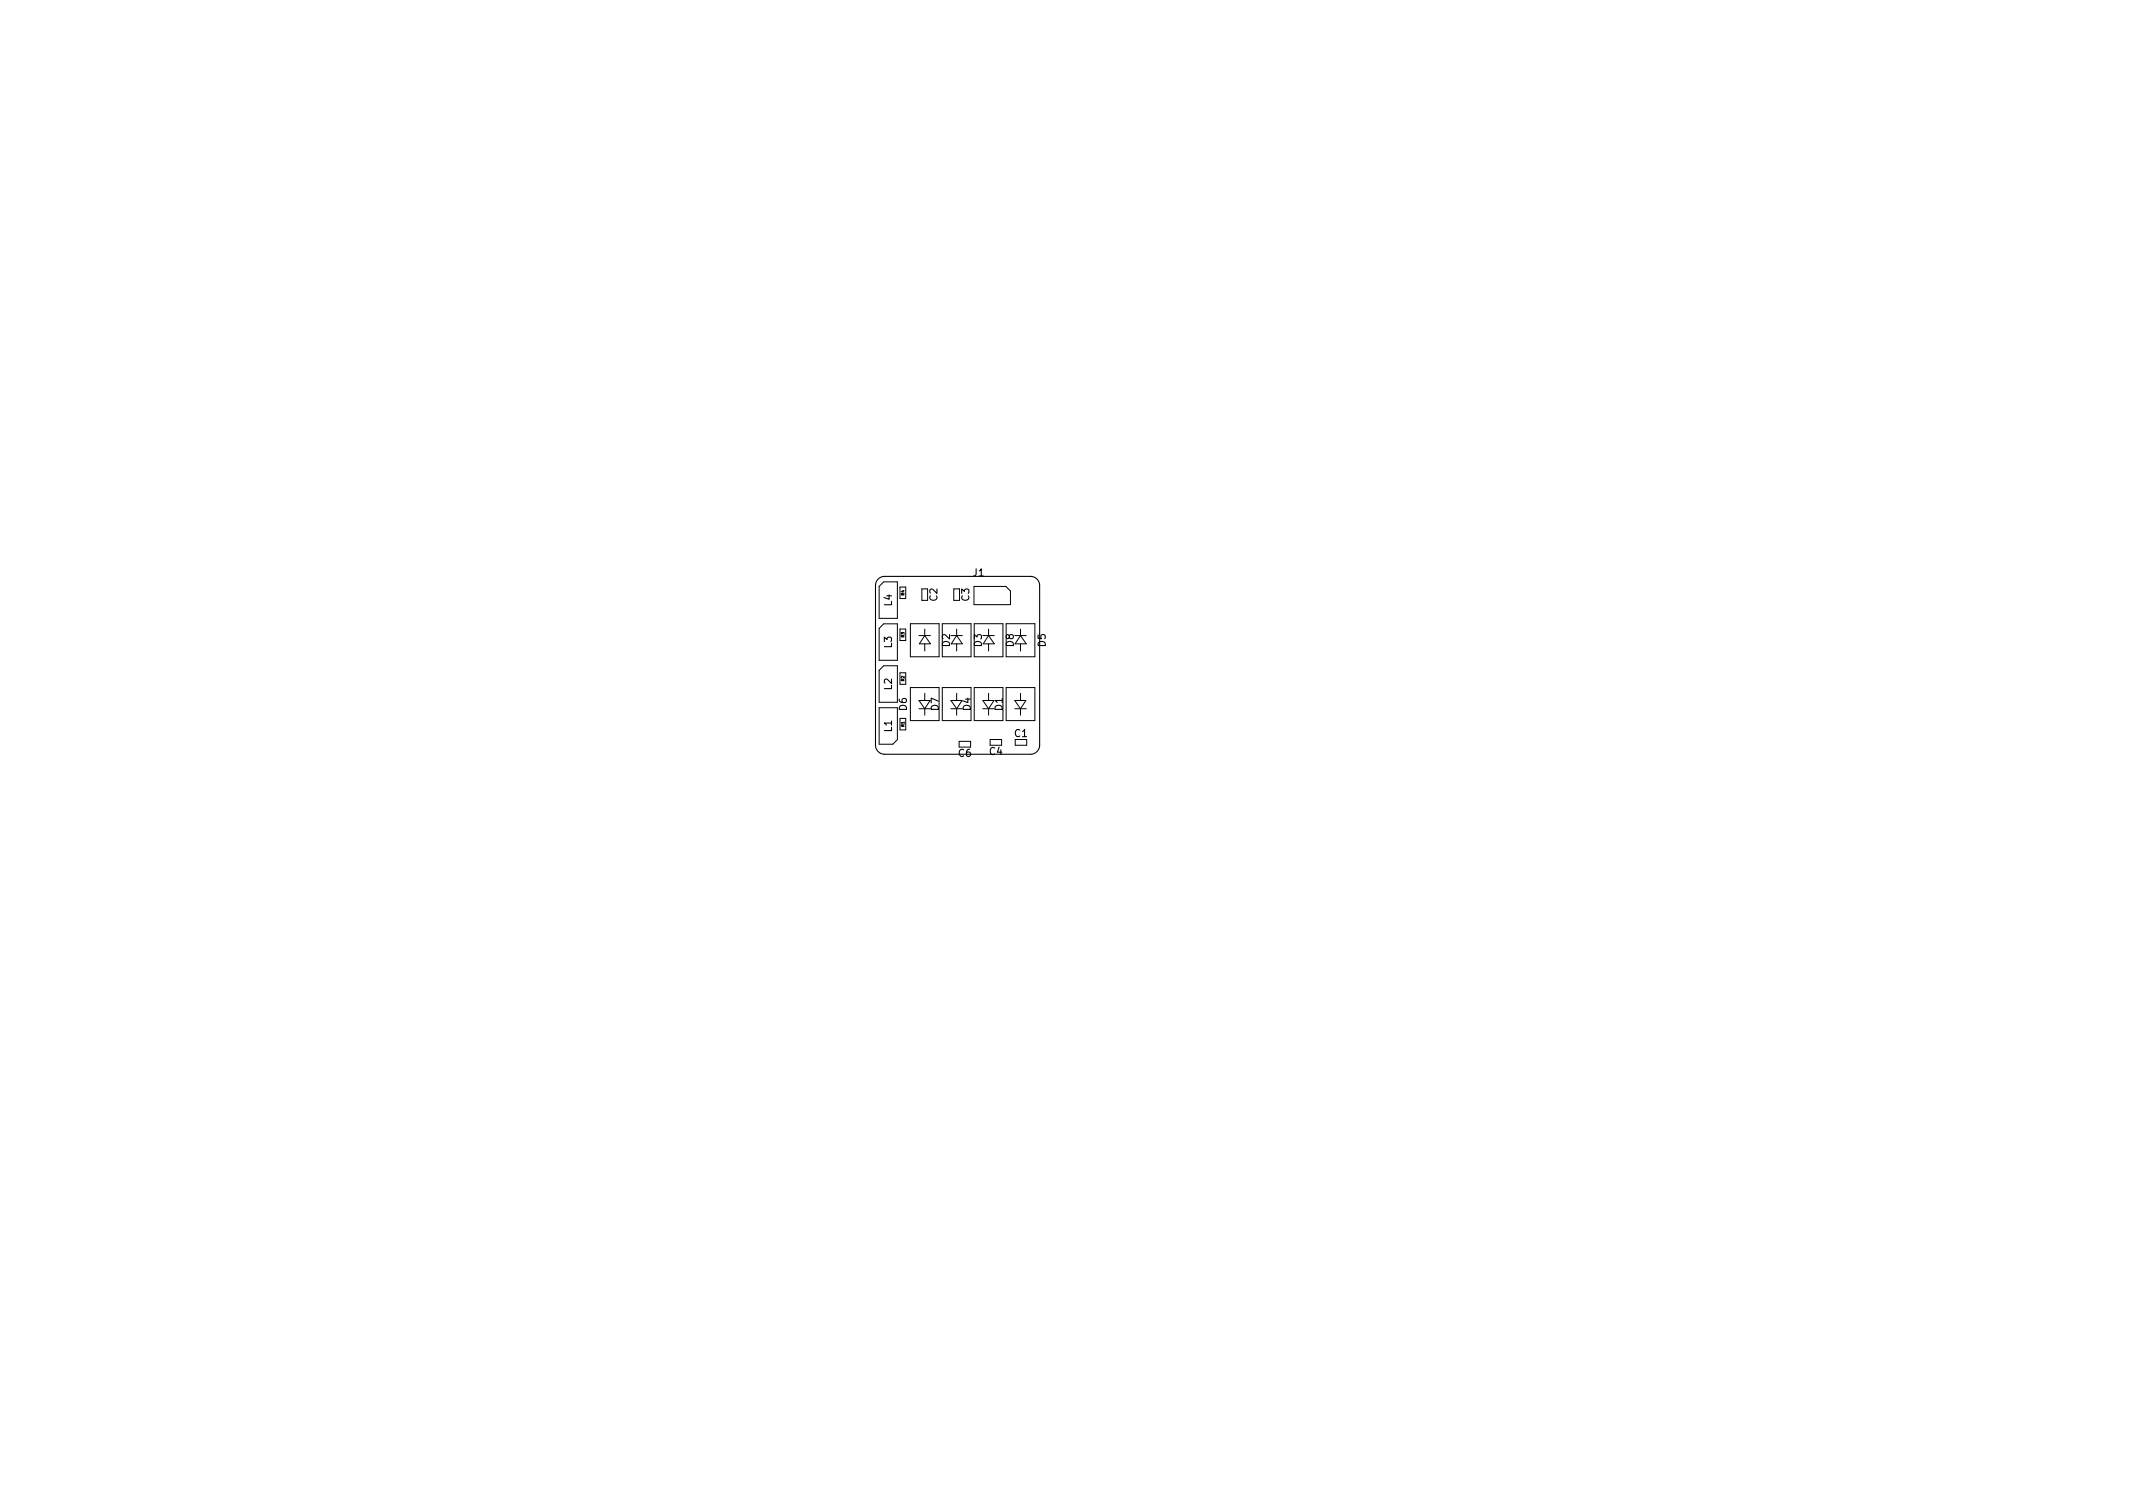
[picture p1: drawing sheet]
<svg xmlns="http://www.w3.org/2000/svg" width="297mm" height="210mm" viewBox="0 0 297 210" stroke-linecap="round" stroke-linejoin="round" font-family="sans-serif">
<defs><g id="words">
<g font-size="1.4">
<text x="130.5" y="83.7" transform="rotate(-90 130.5 83.7)">C2</text>
<text x="135" y="83.7" transform="rotate(-90 135 83.7)">C3</text>
<text x="135.5" y="80.3">J1</text>
<text x="124.2" y="84.4" transform="rotate(-90 124.2 84.4)">L4</text>
<text x="124.2" y="90.2" transform="rotate(-90 124.2 90.2)">L3</text>
<text x="132.3" y="90" transform="rotate(-90 132.3 90)">D2</text>
<text x="136.7" y="90" transform="rotate(-90 136.7 90)">D3</text>
<text x="141.2" y="90" transform="rotate(-90 141.2 90)">D8</text>
<text x="145.6" y="90" transform="rotate(-90 145.6 90)">D5</text>
<text x="124.2" y="101.9" transform="rotate(-90 124.2 101.9)">L1</text>
<text x="124.2" y="96.1" transform="rotate(-90 124.2 96.1)">L2</text>
<text x="126.3" y="98.9" transform="rotate(-90 126.3 98.9)">D6</text>
<text x="130.7" y="98.9" transform="rotate(-90 130.7 98.9)">D7</text>
<text x="135.2" y="98.9" transform="rotate(-90 135.2 98.9)">D4</text>
<text x="139.6" y="98.9" transform="rotate(-90 139.6 98.9)">D1</text>
<text x="133.5" y="105.4">C6</text>
<text x="137.8" y="105.1">C4</text>
<text x="141.3" y="102.6">C1</text>
</g>
<g font-size=".6">
<text x="125.9" y="82.9" transform="rotate(-90 125.9 82.9)">R4</text>
<text x="125.9" y="88.7" transform="rotate(-90 125.9 88.7)">R3</text>
<text x="125.9" y="94.8" transform="rotate(-90 125.9 94.8)">R2</text>
<text x="125.9" y="101.2" transform="rotate(-90 125.9 101.2)">R1</text>
</g>
</g></defs>
<path d="M122.3 80.6l.4-.2 .5-.1h20.3a1.27 1.27 0 0 1 1.3 1.2v22.3a1.27 1.27 0 0 1-1.3 1.2h-20.3a1.27 1.27 0 0 1-1.3-1.2v-22.3l.1-.5z" fill="none" stroke="#000" stroke-width=".15"/>
<g fill="none" stroke="#000" stroke-width=".14">
<path d="M122.4 98.5h2.6v4.5l-.7 .6h-1.9zM123.1 81h1.9v5.1h-2.6v-4.4zM123.1 86.9h1.9v5h-2.6v-4.4zM123.1 92.7h1.9v5.1h-2.6v-4.5zM125.3 87.6h.8v1.6h-.8zM125.3 81.7h.8v1.6h-.8zM125.3 93.7h.8v1.6h-.8zM126.8 95.7h4v4.6h-4zM126.8 86.8h4v4.6h-4zM128 88.5h1.6M128 98.7h1.6M128 97.5h1.5l-.7 1.2z"/>
<path d="M128.8 87.6v.9M128.8 89.6v1M128.8 88.5l.8 1.1h-1.6zM128.8 96.5v1M128.8 98.7v.9M129.2 82h-.8v1.6h.8M131.2 95.7h4v4.6h-4zM131.2 86.8h4v4.6h-4zM132.4 88.5h1.6M132.4 98.7h1.6M132.4 97.5h1.6l-.8 1.2zM133.2 88.5l.8 1.1h-1.5z"/>
<path d="M133.2 87.6v.9M133.2 89.6v1M133.2 96.5v1M133.2 98.7v.9M133.6 82h-.8v1.6h.8M135.6 81.7h4.5l.6 .6v1.9h-5.1zM135.7 95.7h4v4.6h-4zM135.7 86.8h4v4.6h-4zM136.9 88.5h1.6M136.9 98.7h1.6M136.9 97.5h1.5l-.7 1.2zM137.7 87.6v.9"/>
<path d="M137.7 89.6v1M137.7 88.5l.8 1.1h-1.6zM137.7 96.5v1M137.7 98.7v.9M140.1 86.8h4v4.6h-4zM140.1 95.7h4v4.6h-4zM141.3 88.5h1.6M141.3 98.7h1.6M141.3 97.5h1.6l-.8 1.2zM142.1 87.6v.9M142.1 89.6v1M142.1 88.5l.8 1.1h-1.5z"/>
<path d="M142.1 96.5v1M142.1 98.7v.9M125.3 100h.8v1.6h-.8zM133.6 104v-.8h1.6v.8M137.9 103.8v-.8h1.6v.8M141.4 103v.8h1.6v-.8"/>
</g>
<use href="#words"/>
</svg>
